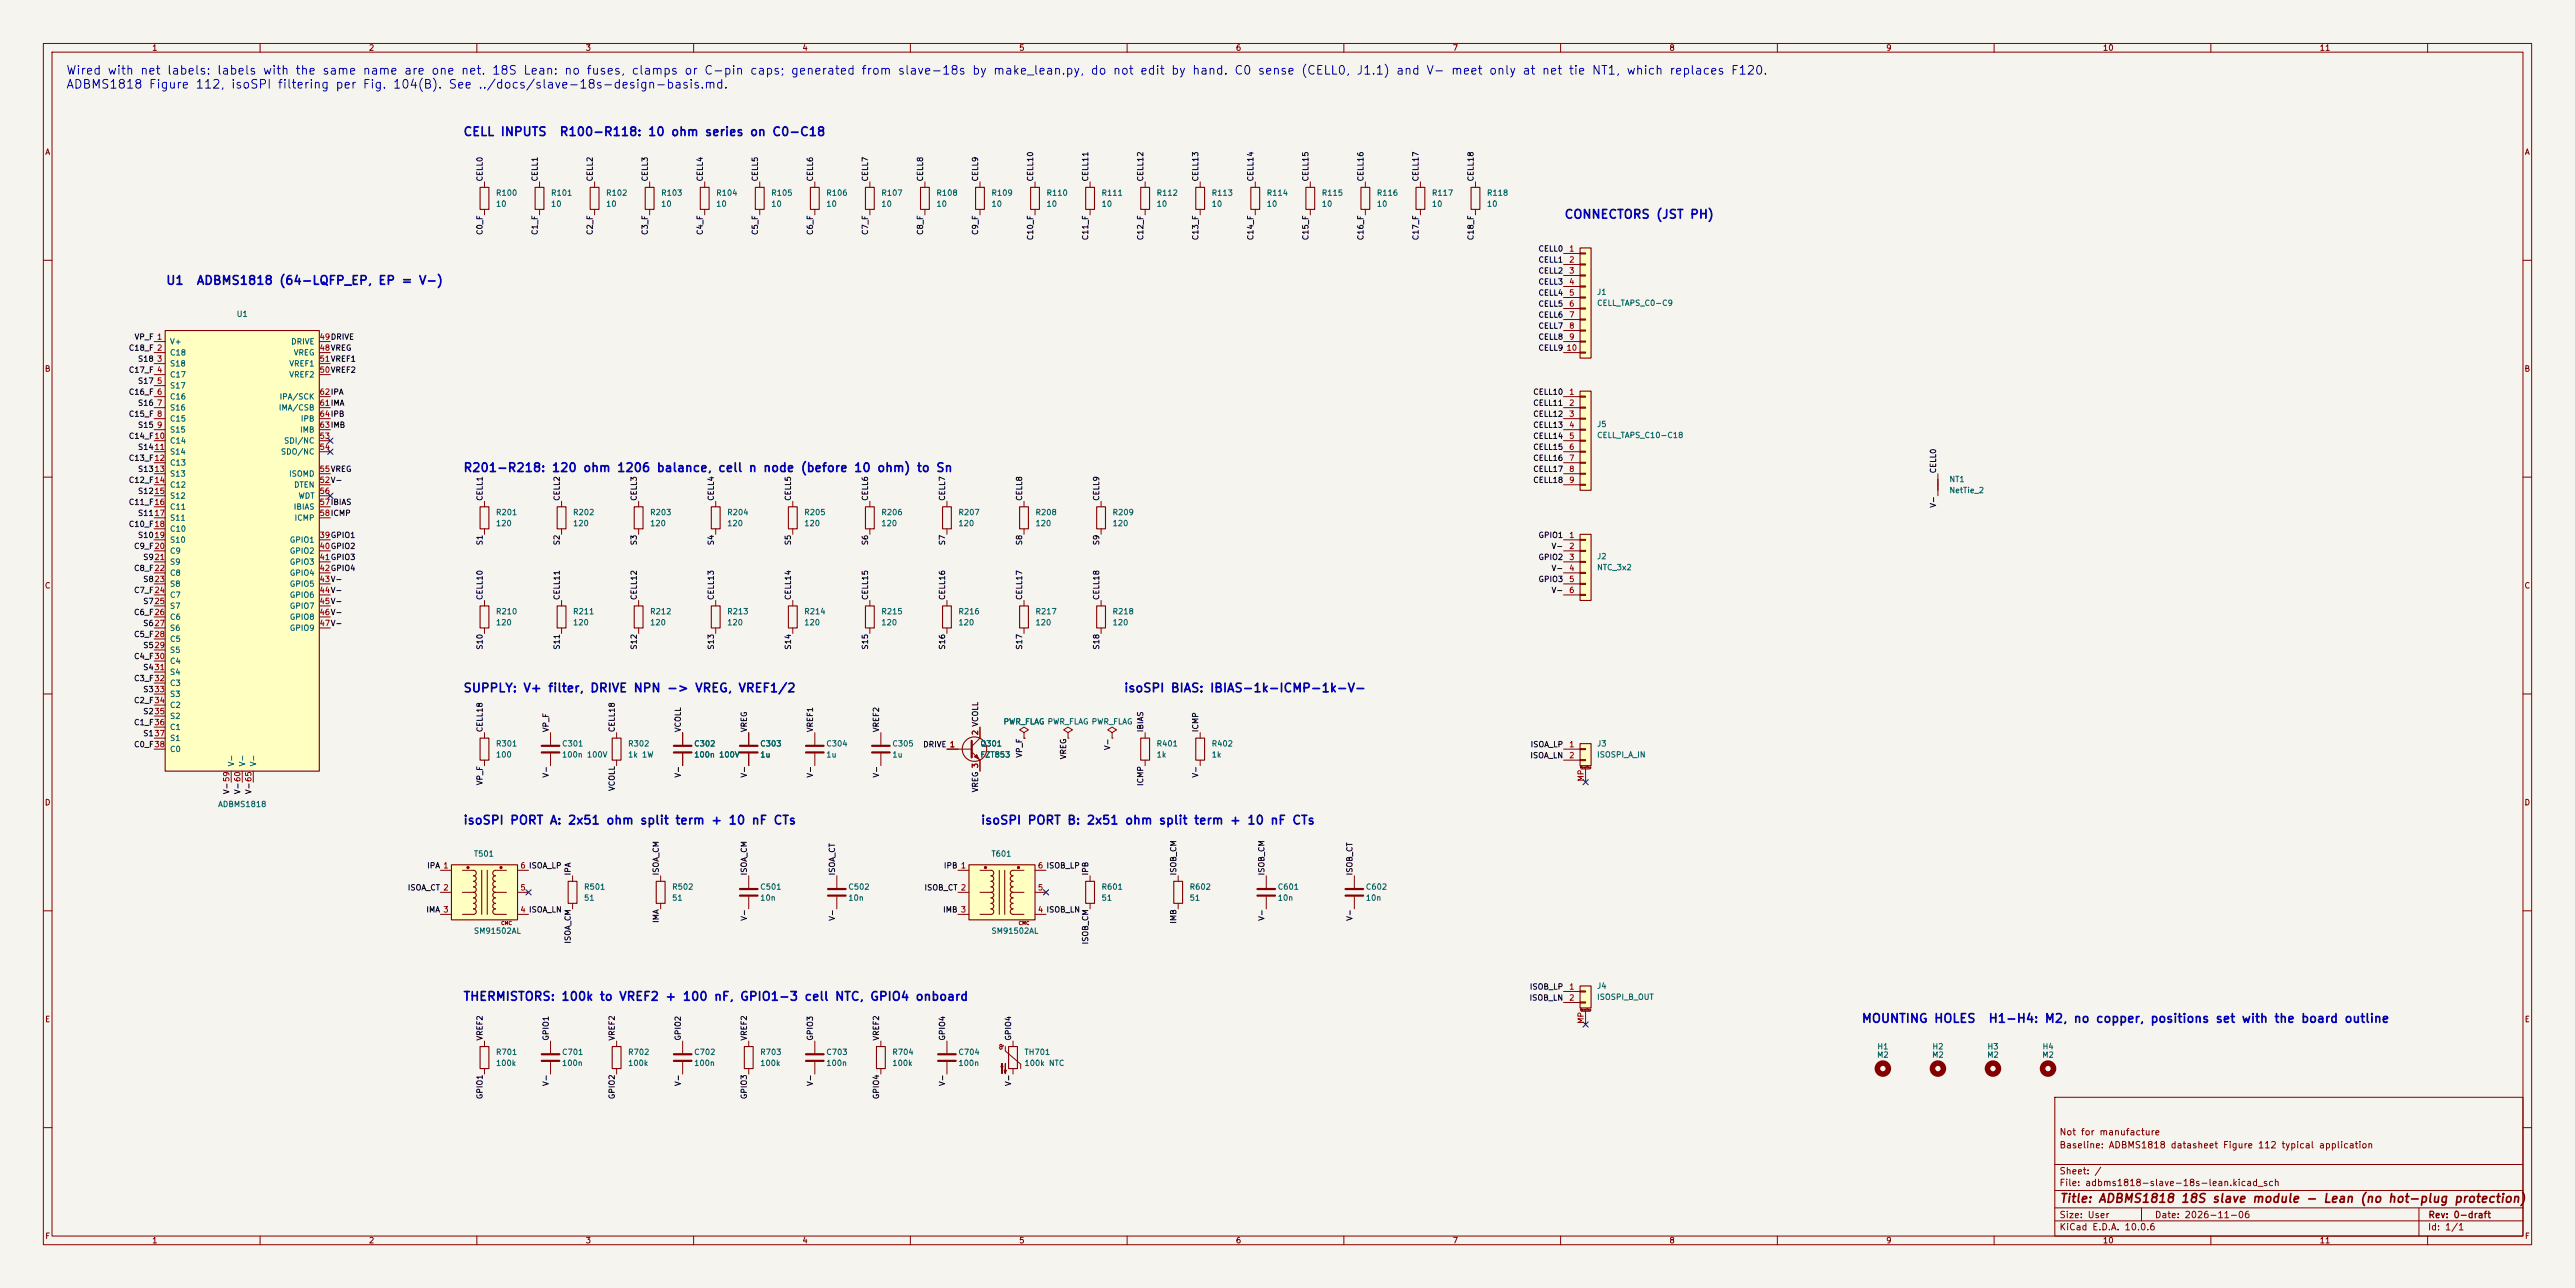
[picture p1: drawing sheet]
<svg xmlns="http://www.w3.org/2000/svg" width="594mm" height="297mm" viewBox="0 0 594 297" stroke-linecap="round" stroke-linejoin="round" font-family="sans-serif">
<defs><g id="words">
<g font-size="2" fill="#0000c2">
<text x="15.1" y="17.7">Wired with net labels: labels with the same name are one net. 18S Lean: no fuses, clamps or C-pin caps; generated from slave-18s by make_lean.py, do not edit by hand. C0 sense (CELL0, J1.1) and V- meet only at net tie NT1, which replaces F120.</text>
<text x="15.1" y="20.9">ADBMS1818 Figure 112, isoSPI filtering per Fig. 104(B). See ../docs/slave-18s-design-basis.md.</text>
<text x="106.7" y="31.9">CELL INPUTS</text>
<text x="128.9" y="31.9">R100-R118: 10 ohm series on C0-C18</text>
<text x="360.7" y="50.9">CONNECTORS (JST PH)</text>
<text x="38.2" y="66.2">U1</text>
<text x="45.2" y="66.2">ADBMS1818 (64-LQFP_EP, EP = V-)</text>
<text x="106.7" y="109.3">R201-R218: 120 ohm 1206 balance, cell n node (before 10 ohm) to Sn</text>
<text x="106.7" y="160.1">SUPPLY: V+ filter, DRIVE NPN -&gt; VREG, VREF1/2</text>
<text x="259.1" y="160.1">isoSPI BIAS: IBIAS-1k-ICMP-1k-V-</text>
<text x="106.7" y="190.6">isoSPI PORT A: 2x51 ohm split term + 10 nF CTs</text>
<text x="226.1" y="190.6">isoSPI PORT B: 2x51 ohm split term + 10 nF CTs</text>
<text x="106.7" y="231.3">THERMISTORS: 100k to VREF2 + 100 nF, GPIO1-3 cell NTC, GPIO4 onboard</text>
<text x="429.3" y="236.3">MOUNTING HOLES</text>
<text x="458.6" y="236.3">H1-H4: M2, no copper, positions set with the board outline</text>
</g>
<text font-size="2" fill="#840000" x="475" y="277.8">Title: ADBMS1818 18S slave module - Lean (no hot-plug protection)</text>
<g font-size="1.5" fill="#840000">
<text x="475" y="262.2">Not for manufacture</text>
<text x="475" y="265.2">Baseline: ADBMS1818 datasheet Figure 112 typical application</text>
<text x="475" y="273.9">File: adbms1818-slave-18s-lean.kicad_sch</text>
<text x="475" y="271.2">Sheet: /</text>
<text x="475" y="281.3">Size: User</text>
<text x="497" y="281.3">Date: 2026-11-06</text>
<text x="560" y="281.3">Rev: 0-draft</text>
<text x="475" y="284.1">KiCad E.D.A. 10.0.6</text>
<text x="560" y="284.1">Id: 1/1</text>
</g>
<g font-size="1.3" fill="#840000">
<text x="35" y="12">1</text>
<text x="85" y="12">2</text>
<text x="135" y="12">3</text>
<text x="185" y="12">4</text>
<text x="235" y="12">5</text>
<text x="285" y="12">6</text>
<text x="335" y="12">7</text>
<text x="385" y="12">8</text>
<text x="435" y="12">9</text>
<text x="485" y="12">10</text>
<text x="535" y="12">11</text>
<text x="10.3" y="36">A</text>
<text x="582.3" y="36">A</text>
<text x="10.2" y="86">B</text>
<text x="582.2" y="86">B</text>
<text x="10.2" y="136">C</text>
<text x="582.2" y="136">C</text>
<text x="10.2" y="186">D</text>
<text x="582.2" y="186">D</text>
<text x="10.3" y="236">E</text>
<text x="582.3" y="236">E</text>
<text x="10.3" y="286">F</text>
<text x="35" y="287">1</text>
<text x="85" y="287">2</text>
<text x="135" y="287">3</text>
<text x="185" y="287">4</text>
<text x="235" y="287">5</text>
<text x="285" y="287">6</text>
<text x="335" y="287">7</text>
<text x="385" y="287">8</text>
<text x="435" y="287">9</text>
<text x="485" y="287">10</text>
<text x="535" y="287">11</text>
<text x="582.3" y="286">F</text>
</g>
<g font-size="1.3" fill="#0f0f0f">
<text x="111.6" y="42" transform="rotate(-90 111.6 42)">CELL0</text>
<text x="124.3" y="42" transform="rotate(-90 124.3 42)">CELL1</text>
<text x="137" y="42" transform="rotate(-90 137 42)">CELL2</text>
<text x="149.7" y="42" transform="rotate(-90 149.7 42)">CELL3</text>
<text x="162.4" y="42" transform="rotate(-90 162.4 42)">CELL4</text>
<text x="175.1" y="42" transform="rotate(-90 175.1 42)">CELL5</text>
<text x="187.8" y="42" transform="rotate(-90 187.8 42)">CELL6</text>
<text x="200.5" y="42" transform="rotate(-90 200.5 42)">CELL7</text>
<text x="213.2" y="42" transform="rotate(-90 213.2 42)">CELL8</text>
<text x="225.9" y="42" transform="rotate(-90 225.9 42)">CELL9</text>
<text x="238.6" y="42" transform="rotate(-90 238.6 42)">CELL10</text>
<text x="251.3" y="42" transform="rotate(-90 251.3 42)">CELL11</text>
<text x="264" y="42" transform="rotate(-90 264 42)">CELL12</text>
<text x="276.7" y="42" transform="rotate(-90 276.7 42)">CELL13</text>
<text x="289.4" y="42" transform="rotate(-90 289.4 42)">CELL14</text>
<text x="302.1" y="42" transform="rotate(-90 302.1 42)">CELL15</text>
<text x="314.8" y="42" transform="rotate(-90 314.8 42)">CELL16</text>
<text x="327.5" y="42" transform="rotate(-90 327.5 42)">CELL17</text>
<text x="340.2" y="42" transform="rotate(-90 340.2 42)">CELL18</text>
<text x="111.6" y="54.3" transform="rotate(-90 111.6 54.3)">C0_F</text>
<text x="124.3" y="54.3" transform="rotate(-90 124.3 54.3)">C1_F</text>
<text x="137" y="54.3" transform="rotate(-90 137 54.3)">C2_F</text>
<text x="149.7" y="54.3" transform="rotate(-90 149.7 54.3)">C3_F</text>
<text x="162.4" y="54.3" transform="rotate(-90 162.4 54.3)">C4_F</text>
<text x="175.1" y="54.3" transform="rotate(-90 175.1 54.3)">C5_F</text>
<text x="187.8" y="54.3" transform="rotate(-90 187.8 54.3)">C6_F</text>
<text x="200.5" y="54.3" transform="rotate(-90 200.5 54.3)">C7_F</text>
<text x="213.2" y="54.3" transform="rotate(-90 213.2 54.3)">C8_F</text>
<text x="225.9" y="54.3" transform="rotate(-90 225.9 54.3)">C9_F</text>
<text x="238.6" y="55.5" transform="rotate(-90 238.6 55.5)">C10_F</text>
<text x="251.3" y="55.5" transform="rotate(-90 251.3 55.5)">C11_F</text>
<text x="264" y="55.5" transform="rotate(-90 264 55.5)">C12_F</text>
<text x="276.7" y="55.5" transform="rotate(-90 276.7 55.5)">C13_F</text>
<text x="289.4" y="55.5" transform="rotate(-90 289.4 55.5)">C14_F</text>
<text x="302.1" y="55.5" transform="rotate(-90 302.1 55.5)">C15_F</text>
<text x="314.8" y="55.5" transform="rotate(-90 314.8 55.5)">C16_F</text>
<text x="327.5" y="55.5" transform="rotate(-90 327.5 55.5)">C17_F</text>
<text x="340.2" y="55.5" transform="rotate(-90 340.2 55.5)">C18_F</text>
<text x="354.8" y="58.3">CELL0</text>
<text x="354.8" y="65.9">CELL3</text>
<text x="354.8" y="60.9">CELL1</text>
<text x="354.8" y="63.4">CELL2</text>
<text x="354.8" y="71">CELL5</text>
<text x="354.8" y="68.5">CELL4</text>
<text x="354.8" y="76.1">CELL7</text>
<text x="354.8" y="73.6">CELL6</text>
<text x="29.6" y="81.2">C18_F 2</text>
<text x="30.9" y="78.6">VP_F 1</text>
<text x="31.7" y="83.7">S18</text>
<text x="354.8" y="78.6">CELL8</text>
<text x="354.8" y="81.2">CELL9</text>
<text x="29.6" y="86.3">C17_F 4</text>
<text x="31.7" y="88.8">S17</text>
<text x="29.6" y="91.3">C16_F 6</text>
<text x="31.7" y="93.9">S16</text>
<text x="353.6" y="93.9">CELL11</text>
<text x="353.6" y="91.3">CELL10</text>
<text x="29.6" y="101.5">C14_F10</text>
<text x="29.6" y="96.4">C15_F 8</text>
<text x="31.7" y="99">S15</text>
<text x="353.6" y="96.4">CELL12</text>
<text x="353.6" y="99">CELL13</text>
<text x="353.6" y="101.5">CELL14</text>
<text x="29.6" y="106.6">C13_F12</text>
<text x="31.7" y="104">S1411</text>
<text x="353.6" y="104">CELL15</text>
<text x="353.6" y="106.6">CELL16</text>
<text x="29.6" y="111.7">C12_F14</text>
<text x="31.7" y="109.1">S1313</text>
<text x="353.6" y="111.7">CELL18</text>
<text x="353.6" y="109.1">CELL17</text>
<text x="446.9" y="109.3" transform="rotate(-90 446.9 109.3)">CELL0</text>
<text x="29.6" y="116.7">C11_F16</text>
<text x="31.7" y="119.3">S1117</text>
<text x="31.7" y="114.2">S1215</text>
<text x="111.6" y="115.6" transform="rotate(-90 111.6 115.6)">CELL1</text>
<text x="129.4" y="115.6" transform="rotate(-90 129.4 115.6)">CELL2</text>
<text x="147.2" y="115.6" transform="rotate(-90 147.2 115.6)">CELL3</text>
<text x="165" y="115.6" transform="rotate(-90 165 115.6)">CELL4</text>
<text x="182.8" y="115.6" transform="rotate(-90 182.8 115.6)">CELL5</text>
<text x="200.5" y="115.6" transform="rotate(-90 200.5 115.6)">CELL6</text>
<text x="218.3" y="115.6" transform="rotate(-90 218.3 115.6)">CELL7</text>
<text x="236.1" y="115.6" transform="rotate(-90 236.1 115.6)">CELL8</text>
<text x="253.9" y="115.6" transform="rotate(-90 253.9 115.6)">CELL9</text>
<text x="446.9" y="117.2" transform="rotate(-90 446.9 117.2)">V-</text>
<text x="29.6" y="121.8">C10_F18</text>
<text x="31.7" y="124.4">S1019</text>
<text x="111.6" y="125.9" transform="rotate(-90 111.6 125.9)">S1</text>
<text x="129.4" y="125.9" transform="rotate(-90 129.4 125.9)">S2</text>
<text x="147.2" y="125.9" transform="rotate(-90 147.2 125.9)">S3</text>
<text x="165" y="125.9" transform="rotate(-90 165 125.9)">S4</text>
<text x="182.8" y="125.9" transform="rotate(-90 182.8 125.9)">S5</text>
<text x="200.5" y="125.9" transform="rotate(-90 200.5 125.9)">S6</text>
<text x="218.3" y="125.9" transform="rotate(-90 218.3 125.9)">S7</text>
<text x="236.1" y="125.9" transform="rotate(-90 236.1 125.9)">S8</text>
<text x="253.9" y="125.9" transform="rotate(-90 253.9 125.9)">S9</text>
<text x="354.8" y="124.4">GPIO1</text>
<text x="30.8" y="126.9">C9_F20</text>
<text x="30.8" y="132">C8_F22</text>
<text x="32.9" y="129.4">S921</text>
<text x="354.8" y="129.4">GPIO2</text>
<text x="357.8" y="132">V-</text>
<text x="357.8" y="126.9">V-</text>
<text x="30.8" y="137.1">C7_F24</text>
<text x="32.9" y="134.5">S823</text>
<text x="354.8" y="134.5">GPIO3</text>
<text x="357.8" y="137.1">V-</text>
<text x="30.8" y="142.1">C6_F26</text>
<text x="32.9" y="139.6">S725</text>
<text x="111.6" y="138.5" transform="rotate(-90 111.6 138.5)">CELL10</text>
<text x="129.4" y="138.5" transform="rotate(-90 129.4 138.5)">CELL11</text>
<text x="147.2" y="138.5" transform="rotate(-90 147.2 138.5)">CELL12</text>
<text x="165" y="138.5" transform="rotate(-90 165 138.5)">CELL13</text>
<text x="182.8" y="138.5" transform="rotate(-90 182.8 138.5)">CELL14</text>
<text x="200.5" y="138.5" transform="rotate(-90 200.5 138.5)">CELL15</text>
<text x="218.3" y="138.5" transform="rotate(-90 218.3 138.5)">CELL16</text>
<text x="236.1" y="138.5" transform="rotate(-90 236.1 138.5)">CELL17</text>
<text x="253.9" y="138.5" transform="rotate(-90 253.9 138.5)">CELL18</text>
<text x="30.8" y="147.2">C5_F28</text>
<text x="32.9" y="144.7">S627</text>
<text x="32.9" y="149.8">S529</text>
<text x="111.6" y="149.9" transform="rotate(-90 111.6 149.9)">S10</text>
<text x="129.4" y="149.9" transform="rotate(-90 129.4 149.9)">S11</text>
<text x="147.2" y="149.9" transform="rotate(-90 147.2 149.9)">S12</text>
<text x="165" y="149.9" transform="rotate(-90 165 149.9)">S13</text>
<text x="182.8" y="149.9" transform="rotate(-90 182.8 149.9)">S14</text>
<text x="200.5" y="149.9" transform="rotate(-90 200.5 149.9)">S15</text>
<text x="218.3" y="149.9" transform="rotate(-90 218.3 149.9)">S16</text>
<text x="236.1" y="149.9" transform="rotate(-90 236.1 149.9)">S17</text>
<text x="253.9" y="149.9" transform="rotate(-90 253.9 149.9)">S18</text>
<text x="30.8" y="152.3">C4_F30</text>
<text x="32.9" y="154.8">S431</text>
<text x="30.8" y="157.4">C3_F32</text>
<text x="32.9" y="159.9">S333</text>
<text x="30.8" y="167.5">C1_F36</text>
<text x="30.8" y="162.5">C2_F34</text>
<text x="32.9" y="165">S235</text>
<text x="30.8" y="172.6">C0_F38</text>
<text x="32.9" y="170.1">S137</text>
<text x="111.6" y="169" transform="rotate(-90 111.6 169)">CELL18</text>
<text x="126.9" y="169" transform="rotate(-90 126.9 169)">VP_F</text>
<text x="142.1" y="169" transform="rotate(-90 142.1 169)">CELL18</text>
<text x="157.4" y="169" transform="rotate(-90 157.4 169)">VCOLL</text>
<text x="172.6" y="169" transform="rotate(-90 172.6 169)">VREG</text>
<text x="187.8" y="169" transform="rotate(-90 187.8 169)">VREF1</text>
<text x="203.1" y="169" transform="rotate(-90 203.1 169)">VREF2</text>
<text x="212.8" y="172.6">DRIVE 1</text>
<text x="256.4" y="173.1" transform="rotate(-90 256.4 173.1)">V-</text>
<text x="264" y="169" transform="rotate(-90 264 169)">IBIAS</text>
<text x="276.7" y="169" transform="rotate(-90 276.7 169)">ICMP</text>
<text x="353" y="172.6">ISOA_LP</text>
<text x="126.9" y="179.4" transform="rotate(-90 126.9 179.4)">V-</text>
<text x="157.4" y="179.4" transform="rotate(-90 157.4 179.4)">V-</text>
<text x="172.6" y="179.4" transform="rotate(-90 172.6 179.4)">V-</text>
<text x="187.8" y="179.4" transform="rotate(-90 187.8 179.4)">V-</text>
<text x="203.1" y="179.4" transform="rotate(-90 203.1 179.4)">V-</text>
<text x="236.1" y="174.8" transform="rotate(-90 236.1 174.8)">VP_F</text>
<text x="246.3" y="175.2" transform="rotate(-90 246.3 175.2)">VREG</text>
<text x="276.7" y="179.4" transform="rotate(-90 276.7 179.4)">V-</text>
<text x="352.9" y="175.2">ISOA_LN</text>
<text x="53.2" y="183.3" transform="rotate(-90 53.2 183.3)">V-59</text>
<text x="55.8" y="183.3" transform="rotate(-90 55.8 183.3)">V-60</text>
<text x="58.3" y="183.3" transform="rotate(-90 58.3 183.3)">V-65</text>
<text x="111.6" y="181.2" transform="rotate(-90 111.6 181.2)">VP_F</text>
<text x="142.1" y="182.5" transform="rotate(-90 142.1 182.5)">VCOLL</text>
<text x="225.9" y="182.8" transform="rotate(-90 225.9 182.8)">VREG 3</text>
<text x="264" y="181.4" transform="rotate(-90 264 181.4)">ICMP</text>
<text x="98.4" y="200.6">IPA 1</text>
<text x="132" y="202" transform="rotate(-90 132 202)">IPA</text>
<text x="152.3" y="202" transform="rotate(-90 152.3 202)">ISOA_CM</text>
<text x="172.6" y="202" transform="rotate(-90 172.6 202)">ISOA_CM</text>
<text x="192.9" y="202" transform="rotate(-90 192.9 202)">ISOA_CT</text>
<text x="217.6" y="200.6">IPB 1</text>
<text x="251.3" y="202" transform="rotate(-90 251.3 202)">IPB</text>
<text x="271.7" y="202" transform="rotate(-90 271.7 202)">ISOB_CM</text>
<text x="292" y="202" transform="rotate(-90 292 202)">ISOB_CM</text>
<text x="312.3" y="202" transform="rotate(-90 312.3 202)">ISOB_CT</text>
<text x="93.9" y="205.6">ISOA_CT 2</text>
<text x="213.1" y="205.6">ISOB_CT 2</text>
<text x="98.2" y="210.7">IMA 3</text>
<text x="152.3" y="212.9" transform="rotate(-90 152.3 212.9)">IMA</text>
<text x="172.6" y="212.5" transform="rotate(-90 172.6 212.5)">V-</text>
<text x="192.9" y="212.5" transform="rotate(-90 192.9 212.5)">V-</text>
<text x="217.4" y="210.7">IMB 3</text>
<text x="271.7" y="213.1" transform="rotate(-90 271.7 213.1)">IMB</text>
<text x="292" y="212.5" transform="rotate(-90 292 212.5)">V-</text>
<text x="312.3" y="212.5" transform="rotate(-90 312.3 212.5)">V-</text>
<text x="132" y="217.7" transform="rotate(-90 132 217.7)">ISOA_CM</text>
<text x="251.3" y="217.9" transform="rotate(-90 251.3 217.9)">ISOB_CM</text>
<text x="352.7" y="231">ISOB_LN</text>
<text x="352.8" y="228.5">ISOB_LP</text>
<text x="111.6" y="240.1" transform="rotate(-90 111.6 240.1)">VREF2</text>
<text x="126.9" y="240.1" transform="rotate(-90 126.9 240.1)">GPIO1</text>
<text x="142.1" y="240.1" transform="rotate(-90 142.1 240.1)">VREF2</text>
<text x="157.4" y="240.1" transform="rotate(-90 157.4 240.1)">GPIO2</text>
<text x="172.6" y="240.1" transform="rotate(-90 172.6 240.1)">VREF2</text>
<text x="187.8" y="240.1" transform="rotate(-90 187.8 240.1)">GPIO3</text>
<text x="203.1" y="240.1" transform="rotate(-90 203.1 240.1)">VREF2</text>
<text x="218.3" y="240.1" transform="rotate(-90 218.3 240.1)">GPIO4</text>
<text x="233.6" y="240.1" transform="rotate(-90 233.6 240.1)">GPIO4</text>
<text x="126.9" y="250.6" transform="rotate(-90 126.9 250.6)">V-</text>
<text x="157.4" y="250.6" transform="rotate(-90 157.4 250.6)">V-</text>
<text x="187.8" y="250.6" transform="rotate(-90 187.8 250.6)">V-</text>
<text x="218.3" y="250.6" transform="rotate(-90 218.3 250.6)">V-</text>
<text x="233.6" y="250.6" transform="rotate(-90 233.6 250.6)">V-</text>
<text x="111.6" y="253.6" transform="rotate(-90 111.6 253.6)">GPIO1</text>
<text x="142.1" y="253.6" transform="rotate(-90 142.1 253.6)">GPIO2</text>
<text x="172.6" y="253.6" transform="rotate(-90 172.6 253.6)">GPIO3</text>
<text x="203.1" y="253.6" transform="rotate(-90 203.1 253.6)">GPIO4</text>
</g>
<g font-size="1.3" fill="#006464">
<text x="114.3" y="45.4">R100</text>
<text x="114.3" y="48">10</text>
<text x="127" y="45.4">R101</text>
<text x="127" y="48">10</text>
<text x="139.7" y="45.4">R102</text>
<text x="139.7" y="48">10</text>
<text x="152.4" y="45.4">R103</text>
<text x="152.4" y="48">10</text>
<text x="165.1" y="45.4">R104</text>
<text x="165.1" y="48">10</text>
<text x="177.8" y="45.4">R105</text>
<text x="177.8" y="48">10</text>
<text x="190.5" y="45.4">R106</text>
<text x="190.5" y="48">10</text>
<text x="203.2" y="45.4">R107</text>
<text x="203.2" y="48">10</text>
<text x="215.9" y="45.4">R108</text>
<text x="215.9" y="48">10</text>
<text x="228.6" y="45.4">R109</text>
<text x="228.6" y="48">10</text>
<text x="241.3" y="45.4">R110</text>
<text x="241.3" y="48">10</text>
<text x="254" y="45.4">R111</text>
<text x="254" y="48">10</text>
<text x="266.7" y="45.4">R112</text>
<text x="266.7" y="48">10</text>
<text x="279.4" y="45.4">R113</text>
<text x="279.4" y="48">10</text>
<text x="292.1" y="45.4">R114</text>
<text x="292.1" y="48">10</text>
<text x="304.8" y="45.4">R115</text>
<text x="304.8" y="48">10</text>
<text x="317.5" y="45.4">R116</text>
<text x="317.5" y="48">10</text>
<text x="330.2" y="45.4">R117</text>
<text x="330.2" y="48">10</text>
<text x="342.9" y="45.4">R118</text>
<text x="342.9" y="48">10</text>
<text x="368.3" y="68.3">J1</text>
<text x="368.3" y="70.8">CELL_TAPS_C0-C9</text>
<text x="54.5" y="73.4">U1</text>
<text x="39.1" y="79.7">V+</text>
<text x="39.1" y="82.3">C18</text>
<text x="67" y="79.7">DRIVE</text>
<text x="67.6" y="82.3">VREG</text>
<text x="39.1" y="84.8">S18</text>
<text x="39.1" y="87.3">C17</text>
<text x="39.1" y="89.9">S17</text>
<text x="66.6" y="87.3">VREF2</text>
<text x="66.6" y="84.8">VREF1</text>
<text x="39.1" y="92.4">C16</text>
<text x="39.1" y="95">S16</text>
<text x="64.2" y="95">IMA/CSB</text>
<text x="64.4" y="92.4">IPA/SCK</text>
<text x="39.1" y="97.5">C15</text>
<text x="39.1" y="100">S15</text>
<text x="69.1" y="100">IMB</text>
<text x="69.3" y="97.5">IPB</text>
<text x="368.3" y="98.8">J5</text>
<text x="368.3" y="101.3">CELL_TAPS_C10-C18</text>
<text x="39.1" y="102.6">C14</text>
<text x="39.1" y="105.1">S14</text>
<text x="39.1" y="107.7">C13</text>
<text x="64.7" y="105.1">SDO/NC</text>
<text x="65.4" y="102.6">SDI/NC</text>
<text x="39.1" y="110.2">S13</text>
<text x="39.1" y="112.7">C12</text>
<text x="66.6" y="110.2">ISOMD</text>
<text x="67.7" y="112.7">DTEN</text>
<text x="449.6" y="111.5">NT1</text>
<text x="39.1" y="115.3">S12</text>
<text x="39.1" y="117.8">C11</text>
<text x="67.6" y="117.8">IBIAS</text>
<text x="68.7" y="115.3">WDT</text>
<text x="114.3" y="119.1">R201</text>
<text x="132.1" y="119.1">R202</text>
<text x="149.8" y="119.1">R203</text>
<text x="167.6" y="119.1">R204</text>
<text x="185.4" y="119.1">R205</text>
<text x="203.2" y="119.1">R206</text>
<text x="221" y="119.1">R207</text>
<text x="238.7" y="119.1">R208</text>
<text x="256.5" y="119.1">R209</text>
<text x="449.6" y="114">NetTie_2</text>
<text x="39.1" y="120.4">S11</text>
<text x="39.1" y="122.9">C10</text>
<text x="39.1" y="125.4">S10</text>
<text x="66.7" y="125.4">GPIO1</text>
<text x="67.8" y="120.4">ICMP</text>
<text x="114.3" y="121.6">120</text>
<text x="132.1" y="121.6">120</text>
<text x="149.8" y="121.6">120</text>
<text x="167.6" y="121.6">120</text>
<text x="185.4" y="121.6">120</text>
<text x="203.2" y="121.6">120</text>
<text x="221" y="121.6">120</text>
<text x="238.7" y="121.6">120</text>
<text x="256.5" y="121.6">120</text>
<text x="39.1" y="128">C9</text>
<text x="39.1" y="130.5">S9</text>
<text x="66.7" y="128">GPIO2</text>
<text x="66.7" y="130.5">GPIO3</text>
<text x="368.3" y="129.3">J2</text>
<text x="368.3" y="131.8">NTC_3x2</text>
<text x="39.1" y="133.1">C8</text>
<text x="39.1" y="135.6">S8</text>
<text x="66.7" y="133.1">GPIO4</text>
<text x="66.7" y="135.6">GPIO5</text>
<text x="39.1" y="138.1">C7</text>
<text x="39.1" y="140.7">S7</text>
<text x="39.1" y="143.2">C6</text>
<text x="66.7" y="138.1">GPIO6</text>
<text x="66.7" y="140.7">GPIO7</text>
<text x="66.7" y="143.2">GPIO8</text>
<text x="114.3" y="142">R210</text>
<text x="132.1" y="142">R211</text>
<text x="149.8" y="142">R212</text>
<text x="167.6" y="142">R213</text>
<text x="185.4" y="142">R214</text>
<text x="203.2" y="142">R215</text>
<text x="221" y="142">R216</text>
<text x="238.7" y="142">R217</text>
<text x="256.5" y="142">R218</text>
<text x="39.1" y="145.8">S6</text>
<text x="39.1" y="148.3">C5</text>
<text x="66.7" y="145.8">GPIO9</text>
<text x="114.3" y="144.5">120</text>
<text x="132.1" y="144.5">120</text>
<text x="149.8" y="144.5">120</text>
<text x="167.6" y="144.5">120</text>
<text x="185.4" y="144.5">120</text>
<text x="203.2" y="144.5">120</text>
<text x="221" y="144.5">120</text>
<text x="238.7" y="144.5">120</text>
<text x="256.5" y="144.5">120</text>
<text x="39.1" y="150.8">S5</text>
<text x="39.1" y="153.4">C4</text>
<text x="39.1" y="155.9">S4</text>
<text x="39.1" y="158.5">C3</text>
<text x="39.1" y="161">S3</text>
<text x="39.1" y="163.5">C2</text>
<text x="39.1" y="166.1">S2</text>
<text x="231.4" y="167.4">PWR_FLAG PWR_FLAG PWR_FLAG</text>
<text x="231.4" y="167.4">PWR_FLAG</text>
<text x="39.1" y="168.6">C1</text>
<text x="39.1" y="171.2">S1</text>
<text x="39.1" y="173.7">C0</text>
<text x="114.3" y="172.4">R301</text>
<text x="129.5" y="172.4">C301</text>
<text x="144.8" y="172.4">R302</text>
<text x="160" y="172.4">C302</text>
<text x="175.2" y="172.4">C303</text>
<text x="190.5" y="172.4">C304</text>
<text x="205.7" y="172.4">C305</text>
<text x="226" y="172.4">Q301</text>
<text x="266.7" y="172.4">R401</text>
<text x="279.4" y="172.4">R402</text>
<text x="368.3" y="172.4">J3</text>
<text x="54.3" y="176.8" transform="rotate(-90 54.3 176.8)">V-</text>
<text x="56.8" y="176.8" transform="rotate(-90 56.8 176.8)">V-</text>
<text x="59.4" y="176.8" transform="rotate(-90 59.4 176.8)">V-</text>
<text x="114.3" y="175">100</text>
<text x="129.5" y="175">100n 100V</text>
<text x="144.8" y="175">1k 1W</text>
<text x="160" y="175">100n 100V</text>
<text x="175.2" y="175">1u</text>
<text x="190.5" y="175">1u</text>
<text x="205.7" y="175">1u</text>
<text x="226" y="175">FZT853</text>
<text x="266.7" y="175">1k</text>
<text x="279.4" y="175">1k</text>
<text x="368.3" y="175">ISOSPI_A_IN</text>
<text x="50.2" y="186.4">ADBMS1818</text>
<text x="109.2" y="197.8">T501</text>
<text x="228.6" y="197.8">T601</text>
<text x="134.6" y="205.5">R501</text>
<text x="134.6" y="208">51</text>
<text x="154.9" y="205.5">R502</text>
<text x="154.9" y="208">51</text>
<text x="175.2" y="205.5">C501</text>
<text x="175.2" y="208">10n</text>
<text x="195.6" y="205.5">C502</text>
<text x="195.6" y="208">10n</text>
<text x="254" y="205.5">R601</text>
<text x="254" y="208">51</text>
<text x="274.3" y="205.5">R602</text>
<text x="274.3" y="208">51</text>
<text x="294.6" y="205.5">C601</text>
<text x="294.6" y="208">10n</text>
<text x="314.9" y="205.5">C602</text>
<text x="314.9" y="208">10n</text>
<text x="109.2" y="215.6">SM91502AL</text>
<text x="228.6" y="215.6">SM91502AL</text>
<text x="368.3" y="228.3">J4</text>
<text x="368.3" y="230.9">ISOSPI_B_OUT</text>
<text x="114.3" y="243.6">R701</text>
<text x="129.5" y="243.6">C701</text>
<text x="144.8" y="243.6">R702</text>
<text x="160" y="243.6">C702</text>
<text x="175.2" y="243.6">R703</text>
<text x="190.5" y="243.6">C703</text>
<text x="205.7" y="243.6">R704</text>
<text x="221" y="243.6">C704</text>
<text x="236.2" y="243.6">TH701</text>
<text x="432.9" y="244.2">M2</text>
<text x="432.9" y="242.3">H1</text>
<text x="445.6" y="244.2">M2</text>
<text x="445.6" y="242.3">H2</text>
<text x="458.3" y="244.2">M2</text>
<text x="458.3" y="242.3">H3</text>
<text x="471" y="244.2">M2</text>
<text x="471" y="242.3">H4</text>
<text x="114.3" y="246.1">100k</text>
<text x="129.5" y="246.1">100n</text>
<text x="144.8" y="246.1">100k</text>
<text x="160" y="246.1">100n</text>
<text x="175.2" y="246.1">100k</text>
<text x="190.5" y="246.1">100n</text>
<text x="205.7" y="246.1">100k</text>
<text x="221" y="246.1">100n</text>
<text x="236.2" y="246.1">100k NTC</text>
</g>
<g font-size="1.3" fill="#a90000">
<text x="361.9" y="58.3">1</text>
<text x="361.9" y="60.8">2</text>
<text x="361.9" y="63.4">3</text>
<text x="361.9" y="65.9">4</text>
<text x="361.9" y="68.5">5</text>
<text x="361.9" y="71">6</text>
<text x="361.9" y="73.5">7</text>
<text x="361.9" y="76.1">8</text>
<text x="36.1" y="83.7">3</text>
<text x="73.6" y="81.2">48VREG</text>
<text x="73.6" y="78.6">49DRIVE</text>
<text x="73.6" y="83.7">51VREF1</text>
<text x="361.2" y="81.2">10</text>
<text x="361.9" y="78.6">9</text>
<text x="36.1" y="88.8">5</text>
<text x="73.6" y="86.2">50VREF2</text>
<text x="36.1" y="93.9">7</text>
<text x="73.6" y="93.9">61IMA</text>
<text x="73.6" y="91.3">62IPA</text>
<text x="361.9" y="91.3">1</text>
<text x="361.9" y="93.9">2</text>
<text x="36.1" y="98.9">9</text>
<text x="73.6" y="101.5">53</text>
<text x="73.6" y="98.9">63IMB</text>
<text x="73.6" y="96.4">64IPB</text>
<text x="361.9" y="96.4">3</text>
<text x="361.9" y="98.9">4</text>
<text x="361.9" y="101.5">5</text>
<text x="73.6" y="104">54</text>
<text x="361.9" y="104">6</text>
<text x="361.9" y="106.6">7</text>
<text x="73.6" y="111.6">52V-</text>
<text x="73.6" y="109.1">55VREG</text>
<text x="361.9" y="109.1">8</text>
<text x="361.9" y="111.6">9</text>
<text x="73.6" y="114.2">56</text>
<text x="73.6" y="116.7">57IBIAS</text>
<text x="73.6" y="119.3">58ICMP</text>
<text x="73.6" y="124.3">39GPIO1</text>
<text x="361.9" y="124.3">1</text>
<text x="73.6" y="126.9">40GPIO2</text>
<text x="73.6" y="129.4">41GPIO3</text>
<text x="73.6" y="132">42GPIO4</text>
<text x="361.9" y="126.9">2</text>
<text x="361.9" y="129.4">3</text>
<text x="361.9" y="132">4</text>
<text x="73.6" y="134.5">43V-</text>
<text x="73.6" y="137">44V-</text>
<text x="361.9" y="134.5">5</text>
<text x="361.9" y="137">6</text>
<text x="73.6" y="139.6">45V-</text>
<text x="73.6" y="142.1">46V-</text>
<text x="73.6" y="144.7">47V-</text>
<text x="219" y="172.6">1</text>
<text x="225.9" y="169.7" transform="rotate(-90 225.9 169.7)">2 VCOLL</text>
<text x="225.9" y="169.7" transform="rotate(-90 225.9 169.7)">2</text>
<text x="361.9" y="172.6">1</text>
<text x="225.9" y="177.3" transform="rotate(-90 225.9 177.3)">3</text>
<text x="361.9" y="175.1">2</text>
<text x="365.6" y="180.3" transform="rotate(-90 365.6 180.3)">MP</text>
<text x="119.9" y="200.5">6 ISOA_LP</text>
<text x="239.3" y="200.5">6 ISOB_LP</text>
<text x="119.9" y="205.6">5</text>
<text x="239.3" y="205.6">5</text>
<text x="119.9" y="210.7">4 ISOA_LN</text>
<text x="239.3" y="210.7">4 ISOB_LN</text>
<text x="361.9" y="228.5">1</text>
<text x="361.9" y="231">2</text>
<text x="365.6" y="236.2" transform="rotate(-90 365.6 236.2)">MP</text>
</g>
<g font-size=".8" fill="#840000">
<text x="115.5" y="213.5">CMC</text>
<text x="234.9" y="213.5">CMC</text>
</g>
<g font-size=".4" fill="#840000">
<text x="364.4" y="177.2">Mounting</text>
<text x="364.4" y="233.1">Mounting</text>
</g>
</g></defs>
<path d="M0 0h594v297h-594z" fill="#f5f4ef" stroke="#f5f4ef" stroke-width=".23"/>
<g fill="none" stroke="#840000" stroke-width=".23">
<path d="M10 10h574v277h-574zM12 12h570v273h-570zM60 10v2M110 10v2M160 10v2M210 10v2M260 10v2M310 10v2M360 10v2M410 10v2M460 10v2M510 10v2"/>
<path d="M560 10v2M149.9 41.9v1.3M149.9 48.3v1.3M10 60h2M582 60h2M10 110h2M582 110h2M10 160h2M256.5 168.9l1.1-.6-1.1-.6-1 .6 1 .6v1.3M256.5 170.2h.1M582 160h2M10 210h2"/>
<path d="M582 210h2M474 253h108v32h-108zM10 260h2M474 278.5h108M474 274.5h108M474 268.5h108M494 278.5v3M558 278.5v6.5M582 260h2M60 285v2M110 285v2M160 285v2"/>
<path d="M210 285v2M260 285v2M310 285v2M360 285v2M410 285v2M460 285v2M474 281.5h108M510 285v2M560 285v2"/>
</g>
<path d="M148.8 43.2h2.1v5.1h-2.1z" fill="none" stroke="#840000" stroke-width=".25"/>
<path d="M364.5 57.2h2.5v25.4h-2.5z" fill="#ffffc2"/>
<g fill="none" stroke="#840000" stroke-width=".25">
<path d="M123.4 43.2h2.1v5.1h-2.1zM136.1 43.2h2.1v5.1h-2.1zM161.5 43.2h2.1v5.1h-2.1zM364.5 57.2h2.5v25.4h-2.5zM110.7 116.9h2.1v5h-2.1zM128.5 116.9h2.1v5h-2.1zM146.3 116.9h2v5h-2zM110.7 139.7h2.1v5.1h-2.1zM128.5 139.7h2.1v5.1h-2.1zM146.3 139.7h2v5.1h-2zM164.1 139.7h2v5.1h-2zM110.7 170.2h2.1v5.1h-2.1z"/>
<path d="M141.2 170.2h2.1v5.1h-2.1zM131.1 203.2h2v5.1h-2zM250.4 203.2h2.1v5.1h-2.1z"/>
</g>
<g fill="none" stroke="#840000" stroke-width=".23">
<path d="M124.5 41.9v1.3M124.5 48.3v1.3M137.2 41.9v1.3M137.2 48.3v1.3M162.6 41.9v1.3M162.6 48.3v1.3M360.7 58.4h3.8M364.5 58.3h1.3v.3h-1.3zM360.7 61h3.8M360.7 63.5h3.8M360.7 66.1h3.8M360.7 68.6h3.8"/>
<path d="M360.7 71.1h3.8M360.7 73.7h3.8M360.7 76.2h3.8M360.7 78.8h3.8M364.5 60.9h1.3v.2h-1.3zM364.5 63.4h1.3v.3h-1.3zM364.5 65.9h1.3v.3h-1.3zM364.5 68.5h1.3v.2h-1.3zM364.5 71h1.3v.3h-1.3zM364.5 73.6h1.3v.2h-1.3zM364.5 76.1h1.3v.3h-1.3zM364.5 78.6h1.3v.3h-1.3z"/>
<path d="M360.7 81.3h3.8M364.5 81.2h1.3v.2h-1.3zM111.8 115.6v1.3M129.5 115.6v1.3M147.3 115.6v1.3M111.8 121.9v1.3M111.8 138.5v1.2M129.5 121.9v1.3M129.5 138.5v1.2M147.3 121.9v1.3M147.3 138.5v1.2M165.1 138.5v1.2"/>
<path d="M111.8 144.8v1.3M129.5 144.8v1.3M147.3 144.8v1.3M165.1 144.8v1.3M111.8 168.9v1.3M111.8 175.3v1.3M127 168.9v2.8M127 173.8v2.8M142.2 168.9v1.3M142.2 175.3v1.3M132.1 202v1.2M132.1 208.3v1.3"/>
<path d="M193 202v2.7M193 206.8v2.8M251.5 202v1.2M251.5 208.3v1.3"/>
</g>
<path d="M125 172h4M125 173.5h4M191 205h4.1M191 206.5h4.1" fill="none" stroke="#840000" stroke-width=".51"/>
<path d="M104.1 199.4h15.3v12.7h-15.3z" fill="#ffffc2"/>
<path d="M164.1 116.9h2v5h-2zM104.1 199.4h15.3v12.7h-15.3zM109.2 200.7l.5 .2 .2 .4-.2 .5-.5 .2 .4 .1 .3 .4-.2 .5-.5 .2 .4 .2 .3 .4-.2 .5-.5 .2 .4 .1 .3 .5-.2 .4-.5 .3 .4 .1 .3 .4-.2 .5-.5 .2 .4 .1 .2 .4-.1 .5-.5 .3 .5 .2 .2 .6-.3 .3-.4 .2 .5 .2 .2 .5-.3 .4-.4 .2M111.1 200.7v10.1M112.4 200.7v10.1M114.3 200.7l-.4 .2-.2 .4 .2 .5 .4 .2-.4 .1-.2 .4 .2 .5 .4 .2-.4 .2-.2 .4 .2 .5 .4 .2-.4 .2-.2 .4 .2 .5 .4 .2-.4 .1-.2 .4 .1 .5 .5 .2-.4 .2-.2 .3 .1 .5 .5 .3-.5 .2-.1 .6 .2 .3 .4 .2-.5 .2-.1 .5 .2 .4 .4 .1" fill="none" stroke="#840000" stroke-width=".25"/>
<g fill="none" stroke="#840000" stroke-width=".23">
<path d="M165.1 115.6v1.3M165.1 121.9v1.3M101.6 200.7h2.5M101.6 205.8h2.5M101.6 210.8h2.5M106.7 200.7h2.5M106.7 205.8h2.5M106.7 210.8h2.5M114.3 200.7h2.5M114.3 205.8h2.5M114.3 210.8h2.5M119.4 200.7h2.5"/>
<path d="M119.4 205.8h2.5M119.4 210.8h2.5"/>
</g>
<g fill="#840000" stroke="#840000" stroke-width=".23">
<circle cx="107.9" cy="200" r=".25"/>
<circle cx="115.6" cy="200" r=".25"/>
</g>
<path d="M223.5 199.4h15.3v12.7h-15.3z" fill="#ffffc2"/>
<g fill="none" stroke="#840000" stroke-width=".25">
<path d="M110.7 43.2h2.1v5.1h-2.1zM223.5 199.4h15.3v12.7h-15.3zM228.6 200.7l.5 .2 .1 .4-.1 .5-.5 .2 .4 .1 .2 .4-.1 .5-.5 .2 .4 .2 .2 .4-.1 .5-.5 .2 .4 .1 .2 .5-.1 .4-.5 .3 .4 .1 .2 .4-.1 .5-.5 .2 .4 .1 .2 .4-.1 .5-.5 .3 .5 .2 .1 .6-.2 .3-.4 .2 .5 .2 .1 .5-.2 .4-.4 .2M230.5 200.7v10.1M231.8 200.7v10.1M233.7 200.7l-.5 .2-.1 .4 .1 .5 .5 .2-.5 .1-.1 .4 .1 .5 .5 .2-.5 .2-.1 .4 .1 .5 .5 .2-.5 .2-.1 .4 .1 .5 .5 .2-.4 .1-.2 .4 .1 .5 .5 .2-.4 .2-.2 .3 .1 .5 .5 .3-.5 .2-.1 .6 .2 .3 .4 .2-.5 .2-.1 .5 .1 .4 .5 .1"/>
<circle cx="224.8" cy="172.7" r="2.82"/>
</g>
<g fill="none" stroke="#840000" stroke-width=".23">
<path d="M111.8 41.9v1.3M111.8 48.3v1.3M157.5 168.9v2.8M157.5 173.8v2.8M172.7 168.9v2.8M172.7 173.8v2.8M188 168.9v2.8M188 173.8v2.8M203.2 168.9v2.8M203.2 173.8v2.8M218.4 172.7h5.8M224.2 173.4l1.9 1.9v2.5"/>
<path d="M226.1 167.7v2.5l-1.9 1.9M221 200.7h2.5M221 205.8h2.5M221 210.8h2.5M226.1 200.7h2.5M226.1 205.8h2.5M226.1 210.8h2.5M233.7 200.7h2.5M233.7 205.8h2.5M233.7 210.8h2.5M238.8 200.7h2.5M238.8 205.8h2.5"/>
<path d="M238.8 210.8h2.5"/>
</g>
<g fill="#840000" stroke="#840000" stroke-width=".23">
<path d="M224.8 174.5l.5-.5 .5 1z"/>
<circle cx="227.3" cy="200" r=".25"/>
<circle cx="234.9" cy="200" r=".25"/>
</g>
<path d="M155.4 172h4.1M155.4 173.5h4.1M170.7 172h4.1M170.7 173.5h4.1M185.9 172h4.1M185.9 173.5h4.1M201.2 172h4M201.2 173.5h4M224.2 170.8v3.8" fill="none" stroke="#840000" stroke-width=".51"/>
<path d="M38.1 76.2h35.6v101.6h-35.6z" fill="#ffffc2"/>
<path d="M174.2 43.2h2.1v5.1h-2.1zM38.1 76.2h35.6v101.6h-35.6zM181.9 116.9h2v5h-2zM199.6 116.9h2.1v5h-2.1zM181.9 139.7h2v5.1h-2zM199.6 139.7h2.1v5.1h-2.1z" fill="none" stroke="#840000" stroke-width=".25"/>
<g fill="none" stroke="#840000" stroke-width=".23">
<path d="M175.3 41.9v1.3M175.3 48.3v1.3M35.6 78.8h2.5M73.7 78.8h2.5M35.6 81.3h2.5M35.6 83.8h2.5M35.6 86.4h2.5M35.6 88.9h2.5M35.6 91.5h2.5M35.6 94h2.5M35.6 96.5h2.5M35.6 99.1h2.5"/>
<path d="M73.7 81.3h2.5M73.7 83.8h2.5M73.7 86.4h2.5M73.7 91.5h2.5M73.7 94h2.5M73.7 96.5h2.5M73.7 99.1h2.5M35.6 101.6h2.5M35.6 104.2h2.5M35.6 106.7h2.5M35.6 109.2h2.5M35.6 111.8h2.5"/>
<path d="M35.6 114.3h2.5M35.6 116.9h2.5M35.6 119.4h2.5M73.7 101.6h2.5M73.7 104.2h2.5M73.7 109.2h2.5M73.7 111.8h2.5M73.7 114.3h2.5M73.7 116.9h2.5M73.7 119.4h2.5M182.9 115.6v1.3M200.7 115.6v1.3"/>
<path d="M35.6 121.9h2.5M35.6 124.5h2.5M35.6 127h2.5M35.6 129.6h2.5M35.6 132.1h2.5M35.6 134.6h2.5M35.6 137.2h2.5M35.6 139.7h2.5M73.7 124.5h2.5M73.7 127h2.5M73.7 129.6h2.5M73.7 132.1h2.5"/>
<path d="M73.7 134.6h2.5M73.7 137.2h2.5M73.7 139.7h2.5M182.9 121.9v1.3M182.9 138.5v1.2M200.7 121.9v1.3M200.7 138.5v1.2M35.6 142.3h2.5M35.6 144.8h2.5M35.6 147.3h2.5M35.6 149.9h2.5M35.6 152.4h2.5"/>
<path d="M35.6 155h2.5M35.6 157.5h2.5M73.7 142.3h2.5M73.7 144.8h2.5M182.9 144.8v1.3M200.7 144.8v1.3M35.6 160h2.5M35.6 162.6h2.5M35.6 165.1h2.5M35.6 167.7h2.5M35.6 170.2h2.5M35.6 172.7h2.5"/>
<path d="M53.3 177.8v2.6M55.9 177.8v2.6M58.4 177.8v2.6"/>
</g>
<path d="M364.5 90.2h2.5v22.9h-2.5z" fill="#ffffc2"/>
<path d="M186.9 43.2h2.1v5.1h-2.1zM199.6 43.2h2.1v5.1h-2.1zM212.3 43.2h2.1v5.1h-2.1zM364.5 90.2h2.5v22.9h-2.5zM235.2 139.7h2v5.1h-2zM263.1 170.2h2.1v5.1h-2.1zM275.8 170.2h2.1v5.1h-2.1zM151.4 203.2h2v5.1h-2zM270.8 203.2h2v5.1h-2z" fill="none" stroke="#840000" stroke-width=".25"/>
<g fill="none" stroke="#840000" stroke-width=".23">
<path d="M188 41.9v1.3M188 48.3v1.3M200.7 41.9v1.3M200.7 48.3v1.3M213.4 41.9v1.3M213.4 48.3v1.3M360.7 91.5h3.8M360.7 94h3.8M360.7 96.5h3.8M360.7 99.1h3.8M364.5 91.3h1.3v.3h-1.3zM364.5 93.9h1.3v.2h-1.3z"/>
<path d="M364.5 96.4h1.3v.3h-1.3zM364.5 99h1.3v.2h-1.3zM360.7 101.6h3.8M360.7 104.2h3.8M360.7 106.7h3.8M360.7 109.2h3.8M360.7 111.8h3.8M364.5 101.5h1.3v.3h-1.3zM364.5 104h1.3v.3h-1.3zM364.5 106.6h1.3v.2h-1.3zM364.5 109.1h1.3v.3h-1.3zM364.5 111.7h1.3v.2h-1.3z"/>
<path d="M236.2 138.5v1.2M236.2 144.8v1.3M236.2 168.9l1-.6-1-.6-1 .6 1 .6v1.3M236.2 170.2h.1M246.4 168.9l1-.6-1-.6-1 .6 1 .6v1.3M246.4 170.2h.1M264.2 168.9v1.3M264.2 175.3v1.3M276.9 168.9v1.3M276.9 175.3v1.3M152.4 202v1.2M152.4 208.3v1.3"/>
<path d="M172.7 202v2.7M172.7 206.8v2.8M271.8 202v1.2M271.8 208.3v1.3M292.1 202v2.7M292.1 206.8v2.8M312.4 202v2.7M312.4 206.8v2.8"/>
</g>
<path d="M170.7 205h4.1M170.7 206.5h4.1M290.1 205h4M290.1 206.5h4M310.4 205h4.1M310.4 206.5h4.1" fill="none" stroke="#840000" stroke-width=".51"/>
<path d="M364.5 171.5h2.5v5.1h-2.5z" fill="#ffffc2"/>
<path d="M364.5 171.5h2.5v5.1h-2.5z" fill="none" stroke="#840000" stroke-width=".25"/>
<path d="M360.7 172.7h3.8M360.7 175.3h3.8M364.5 172.6h1.3v.3h-1.3zM364.5 175.2h1.3v.2h-1.3zM364.7 177.3h2.1M365.8 177.3v3.1" fill="none" stroke="#840000" stroke-width=".23"/>
<path d="M364.5 123.2h2.5v15.3h-2.5z" fill="#ffffc2"/>
<g fill="none" stroke="#840000" stroke-width=".25">
<path d="M225 43.2h2.1v5.1h-2.1zM237.7 43.2h2.1v5.1h-2.1zM250.4 43.2h2.1v5.1h-2.1zM263.1 43.2h2.1v5.1h-2.1zM275.8 43.2h2.1v5.1h-2.1zM288.5 43.2h2.1v5.1h-2.1zM301.2 43.2h2.1v5.1h-2.1zM313.9 43.2h2.1v5.1h-2.1zM326.6 43.2h2.1v5.1h-2.1zM339.3 43.2h2.1v5.1h-2.1zM217.4 116.9h2.1v5h-2.1zM235.2 116.9h2v5h-2z"/>
<path d="M253 116.9h2v5h-2zM447 110.5v2.6M217.4 139.7h2.1v5.1h-2.1zM253 139.7h2v5.1h-2zM364.5 123.2h2.5v15.3h-2.5zM110.7 241.3h2.1v5.1h-2.1zM141.2 241.3h2.1v5.1h-2.1zM171.7 241.3h2v5.1h-2zM202.2 241.3h2v5.1h-2zM232.7 241.3h2v5.1h-2z"/>
</g>
<g fill="none" stroke="#840000" stroke-width=".23">
<path d="M226.1 41.9v1.3M226.1 48.3v1.3M238.8 41.9v1.3M238.8 48.3v1.3M251.5 41.9v1.3M251.5 48.3v1.3M264.2 41.9v1.3M264.2 48.3v1.3M276.9 41.9v1.3M276.9 48.3v1.3M289.6 41.9v1.3M289.6 48.3v1.3"/>
<path d="M302.3 41.9v1.3M302.3 48.3v1.3M315 41.9v1.3M315 48.3v1.3M327.7 41.9v1.3M327.7 48.3v1.3M340.4 41.9v1.3M340.4 48.3v1.3M218.4 115.6v1.3M236.2 115.6v1.3M254 115.6v1.3M447 109.2v5.1"/>
<path d="M218.4 121.9v1.3M218.4 138.5v1.2M236.2 121.9v1.3M254 121.9v1.3M254 138.5v1.2M360.7 124.5h3.8M360.7 127h3.8M360.7 129.6h3.8M360.7 132.1h3.8M360.7 134.6h3.8M360.7 137.2h3.8M364.5 124.4h1.3v.2h-1.3z"/>
<path d="M364.5 126.9h1.3v.3h-1.3zM364.5 129.4h1.3v.3h-1.3zM364.5 132h1.3v.2h-1.3zM364.5 134.5h1.3v.3h-1.3zM364.5 137.1h1.3v.2h-1.3zM218.4 144.8v1.3M254 144.8v1.3M111.8 240.1v1.2M111.8 246.4v1.3M127 240.1v2.7M127 244.9v2.8M142.2 240.1v1.2"/>
<path d="M142.2 246.4v1.3M157.5 240.1v2.7M157.5 244.9v2.8M172.7 240.1v1.2M172.7 246.4v1.3M188 240.1v2.7M188 244.9v2.8M203.2 240.1v1.2M203.2 246.4v1.3M218.4 240.1v2.7M218.4 244.9v2.8M230.5 241.5l.4 .5"/>
<path d="M231.5 241.1l-.6 .2-.2-.1v-.3l.3-.1 .1 .2v.8l-.2 .2M231.9 241.3v1l3.6 3.1v1M233.7 240.1v1.2M233.7 246.4v1.3"/>
</g>
<path d="M125 243.1h4M125 244.6h4M155.4 243.1h4.1M155.4 244.6h4.1M185.9 243.1h4.1M185.9 244.6h4.1M216.4 243.1h4.1M216.4 244.6h4.1" fill="none" stroke="#840000" stroke-width=".51"/>
<g fill="#840000" stroke="#840000" stroke-width=".23">
<path d="M231.1 245.3l.3 .7h-.5l.2-.7v2.2z"/>
<path d="M231.9 245.3v2.2l-.3-.7h.6l-.3 .7z"/>
</g>
<path d="M364.5 227.4h2.5v5h-2.5z" fill="#ffffc2"/>
<path d="M364.5 227.4h2.5v5h-2.5z" fill="none" stroke="#840000" stroke-width=".25"/>
<g fill="none" stroke="#840000" stroke-width=".23">
<path d="M157.5 168.9v2.8M157.5 173.8v2.8M172.7 168.9v2.8M172.7 173.8v2.8M218.4 172.7h2.6M226.1 167.7v2.5M226.1 175.3v2.5M236.2 170.2h.1M360.7 228.6h3.8M360.7 231.2h3.8M364.5 228.5h1.3v.3h-1.3zM364.5 231h1.3v.3h-1.3z"/>
<path d="M364.7 233.2h2.1M365.8 233.2v3"/>
</g>
<g fill="none" stroke="#840000" stroke-width="1.3">
<circle cx="434.3" cy="246.4" r="1.27"/>
<circle cx="447" cy="246.4" r="1.27"/>
<circle cx="459.7" cy="246.4" r="1.27"/>
<circle cx="472.4" cy="246.4" r="1.27"/>
</g>
<g fill="none" stroke="#000084" stroke-width=".23">
<path d="M75.6 113.7l1.2 1.2M75.6 101l1.2 1.2M75.6 103.6l1.2 1.2M76.8 113.7l-1.2 1.2M76.8 101l-1.2 1.2M76.8 103.6l-1.2 1.2M365.2 179.8l1.2 1.2M366.4 179.8l-1.2 1.2M121.3 205.2l1.2 1.2M122.5 205.2l-1.2 1.2M240.7 205.2l1.2 1.2M241.9 205.2l-1.2 1.2"/>
<path d="M365.2 235.6l1.2 1.3M366.4 235.6l-1.2 1.3"/>
</g>
<use href="#words"/>
</svg>
